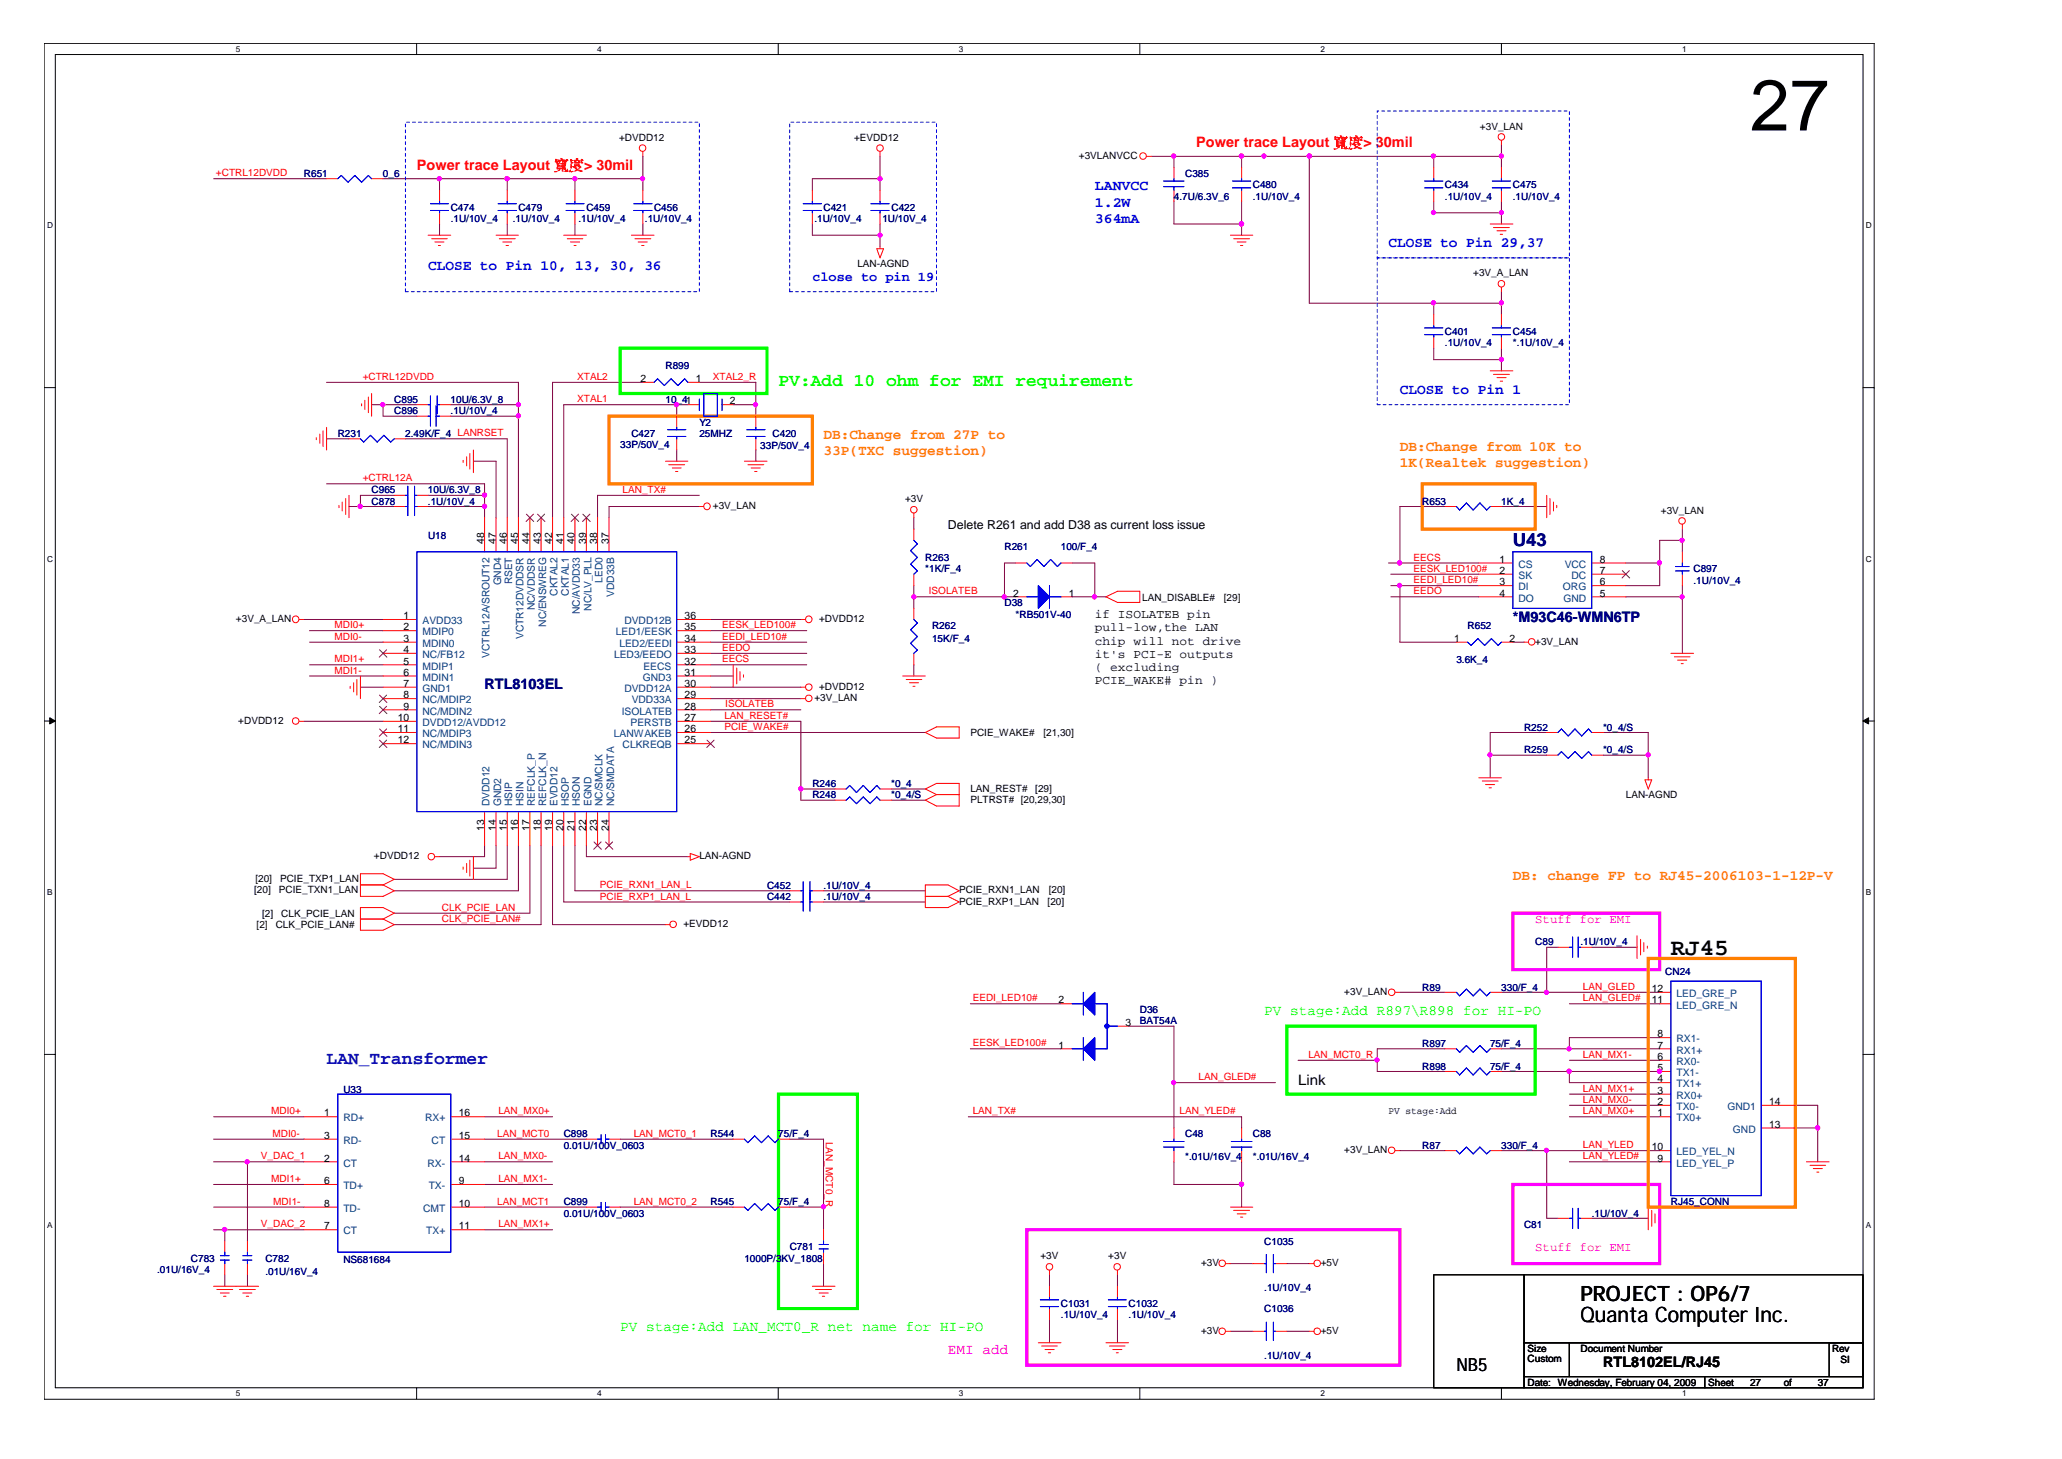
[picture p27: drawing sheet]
<svg xmlns="http://www.w3.org/2000/svg" width="297mm" height="210mm" viewBox="0 0 297 210" stroke-linecap="round" stroke-linejoin="round" font-family="sans-serif">
<defs><g id="words">
<text font-size="10.4" x="251.8" y="18.8">27</text>
<text font-size="3.4" x="240.4" y="137.4">RJ45</text>
<g font-size="3">
<text x="227.4" y="190.2">Quanta Computer Inc.</text>
<text x="227.4" y="187.2">PROJECT : OP6/7</text>
</g>
<text font-size="2.6" fill="#0f0" x="112" y="55.5">PV:Add 10 ohm for EMI requirement</text>
<text font-size="2.6" fill="#000080" x="217.7" y="78.5">U43</text>
<text font-size="2.6" fill="#0000a0" x="47" y="153">LAN_Transformer</text>
<text font-size="2.6" x="209.5" y="197.3">NB5</text>
<g font-size="2.1" fill="#f00">
<text x="172.1" y="21.1">Power trace Layout 寬</text>
<text x="194" y="21.1">度</text>
<text x="196.2" y="21.1">&gt; 30mil</text>
<text x="60" y="24.4">Power trace Layout 寬</text>
<text x="81.9" y="24.4">度</text>
<text x="84" y="24.4">&gt; 30mil</text>
</g>
<g font-size="2.1" fill="#00f">
<text x="157.5" y="27.4">LANVCC</text>
<text x="157.5" y="29.7">1.2W</text>
<text x="157.5" y="32.1">364mA</text>
<text x="199.8" y="35.5">CLOSE to Pin 29,37</text>
<text x="61.6" y="38.8">CLOSE to Pin 10, 13, 30, 36</text>
<text x="201.4" y="56.7">CLOSE to Pin 1</text>
</g>
<g font-size="2.1" fill="#ff8000">
<text x="118.5" y="63.2">DB:Change from 27P to</text>
<text x="118.5" y="65.5">33P(TXC suggestion)</text>
<text x="201.4" y="64.8">DB:Change from 10K to</text>
<text x="201.4" y="67.2">1K(Realtek suggestion)</text>
<text x="217.7" y="126.6">DB: change FP to RJ45-2006103-1-12P-V</text>
</g>
<g font-size="2.1" fill="#000080">
<text x="217.7" y="89.4">*M93C46-WMN6TP</text>
<text x="69.7" y="99.2">RTL8103EL</text>
</g>
<g font-size="2.1" fill="#0f0">
<text x="181.9" y="146">PV stage:Add R897\R898 for HI-PO</text>
<text x="89.2" y="191.5">PV stage:Add LAN_MCT0_R net name for HI-PO</text>
</g>
<g font-size="2.1">
<text x="186.8" y="156.1">Link</text>
<text x="230.7" y="196.7">RTL8102EL/RJ45</text>
</g>
<text font-size="2.1" fill="#f0f" x="136.4" y="194.8">EMI add</text>
<text font-size="1.9" fill="#00f" x="116.9" y="40.4">close to pin 19</text>
<g font-size="1.8">
<text x="136.4" y="76.1">Delete R261 and add D38 as current loss issue</text>
<text x="157.5" y="88.9">if ISOLATEB pin</text>
<text x="157.5" y="90.8">pull-low,the LAN</text>
<text x="157.5" y="92.7">chip will not drive</text>
<text x="157.5" y="94.6">it's PCI-E outputs</text>
<text x="157.5" y="96.5">( excluding</text>
<text x="157.5" y="98.4">PCIE_WAKE# pin )</text>
</g>
<g font-size="1.8" fill="#f0f">
<text x="220.9" y="132.8">Stuff for EMI</text>
<text x="220.9" y="179.9">Stuff for EMI</text>
</g>
<g font-size="1.5">
<text x="92.2" y="55">2</text>
<text x="100.1" y="55">1</text>
<text x="105" y="58.2">2</text>
<text x="69.7" y="78.2" transform="rotate(-90 69.7 78.2)">48</text>
<text x="71.3" y="78.2" transform="rotate(-90 71.3 78.2)">47</text>
<text x="72.9" y="78.2" transform="rotate(-90 72.9 78.2)">46</text>
<text x="74.5" y="78.2" transform="rotate(-90 74.5 78.2)">45</text>
<text x="76.2" y="78.2" transform="rotate(-90 76.2 78.2)">44</text>
<text x="77.8" y="78.2" transform="rotate(-90 77.8 78.2)">43</text>
<text x="79.5" y="78.2" transform="rotate(-90 79.5 78.2)">42</text>
<text x="81.1" y="78.2" transform="rotate(-90 81.1 78.2)">41</text>
<text x="82.7" y="78.2" transform="rotate(-90 82.7 78.2)">40</text>
<text x="84.3" y="78.2" transform="rotate(-90 84.3 78.2)">39</text>
<text x="85.9" y="78.2" transform="rotate(-90 85.9 78.2)">38</text>
<text x="87.6" y="78.2" transform="rotate(-90 87.6 78.2)">37</text>
<text x="215.7" y="81">1</text>
<text x="215.7" y="82.6">2</text>
<text x="230.2" y="82.6">7</text>
<text x="230.2" y="81">8</text>
<text x="58" y="89.1">1</text>
<text x="98.5" y="89.1">36</text>
<text x="145.8" y="85.8">2</text>
<text x="153.8" y="85.8">1</text>
<text x="215.7" y="84.2">3</text>
<text x="215.7" y="85.8">4</text>
<text x="230.2" y="85.8">5</text>
<text x="230.2" y="84.2">6</text>
<text x="58" y="90.7">2</text>
<text x="58" y="92.3">3</text>
<text x="58" y="94">4</text>
<text x="58" y="95.6">5</text>
<text x="98.5" y="90.7">35</text>
<text x="98.5" y="92.3">34</text>
<text x="98.5" y="94">33</text>
<text x="98.5" y="95.6">32</text>
<text x="209.2" y="92.3">1</text>
<text x="217.2" y="92.3">2</text>
<text x="58" y="97.2">6</text>
<text x="58" y="98.8">7</text>
<text x="58" y="100.5">8</text>
<text x="98.5" y="98.8">30</text>
<text x="98.5" y="97.2">31</text>
<text x="98.5" y="100.5">29</text>
<text x="57.2" y="103.7">10</text>
<text x="57.2" y="105.3">11</text>
<text x="57.2" y="106.9">12</text>
<text x="58" y="102.1">9</text>
<text x="98.5" y="102.1">28</text>
<text x="98.5" y="103.7">27</text>
<text x="98.5" y="106.9">25</text>
<text x="98.5" y="105.3">26</text>
<text x="69.7" y="119.5" transform="rotate(-90 69.7 119.5)">13</text>
<text x="71.3" y="119.5" transform="rotate(-90 71.3 119.5)">14</text>
<text x="72.9" y="119.5" transform="rotate(-90 72.9 119.5)">15</text>
<text x="74.5" y="119.5" transform="rotate(-90 74.5 119.5)">16</text>
<text x="76.2" y="119.5" transform="rotate(-90 76.2 119.5)">17</text>
<text x="77.8" y="119.5" transform="rotate(-90 77.8 119.5)">18</text>
<text x="79.5" y="119.5" transform="rotate(-90 79.5 119.5)">19</text>
<text x="81.1" y="119.5" transform="rotate(-90 81.1 119.5)">20</text>
<text x="82.7" y="119.5" transform="rotate(-90 82.7 119.5)">21</text>
<text x="84.3" y="119.5" transform="rotate(-90 84.3 119.5)">22</text>
<text x="85.9" y="119.5" transform="rotate(-90 85.9 119.5)">23</text>
<text x="87.6" y="119.5" transform="rotate(-90 87.6 119.5)">24</text>
<text x="237.7" y="142.7">12</text>
<text x="152.3" y="144.4">2</text>
<text x="161.9" y="147.6">3</text>
<text x="237.7" y="144.4">11</text>
<text x="238.5" y="149.2">8</text>
<text x="152.3" y="150.8">1</text>
<text x="238.5" y="150.8">7</text>
<text x="238.5" y="152.5">6</text>
<text x="238.5" y="155.7">4</text>
<text x="238.5" y="154.1">5</text>
<text x="46.7" y="160.6">1</text>
<text x="66" y="160.6">16</text>
<text x="238.5" y="157.4">3</text>
<text x="238.5" y="159">2</text>
<text x="238.5" y="160.6">1</text>
<text x="254.6" y="159">14</text>
<text x="46.7" y="163.8">3</text>
<text x="46.7" y="167.1">2</text>
<text x="66" y="163.8">15</text>
<text x="66" y="167.1">14</text>
<text x="237.7" y="165.5">10</text>
<text x="238.5" y="167.1">9</text>
<text x="254.6" y="162.2">13</text>
<text x="46.7" y="173.6">8</text>
<text x="46.7" y="170.4">6</text>
<text x="66" y="170.4">9</text>
<text x="66" y="173.6">10</text>
<text x="46.7" y="176.9">7</text>
<text x="66" y="176.9">11</text>
</g>
<g font-size="1.5" fill="#004080">
<text x="86.7" y="83.8" transform="rotate(-90 86.7 83.8)">LED0</text>
<text x="218.5" y="81.7">CS</text>
<text x="218.5" y="83.3">SK</text>
<text x="225.1" y="81.7">VCC</text>
<text x="226.1" y="83.3">DC</text>
<text x="60.8" y="89.8">AVDD33</text>
<text x="72.1" y="84.2" transform="rotate(-90 72.1 84.2)">GND4</text>
<text x="73.7" y="84.1" transform="rotate(-90 73.7 84.1)">RSET</text>
<text x="77" y="87.8" transform="rotate(-90 77 87.8)">NC/VDDSR</text>
<text x="80.2" y="85.7" transform="rotate(-90 80.2 85.7)">CKTAL2</text>
<text x="81.8" y="85.7" transform="rotate(-90 81.8 85.7)">CKTAL1</text>
<text x="83.4" y="88.4" transform="rotate(-90 83.4 88.4)">NC/AVDD33</text>
<text x="85.1" y="87.9" transform="rotate(-90 85.1 87.9)">NC/LV_PLL</text>
<text x="88.3" y="85.9" transform="rotate(-90 88.3 85.9)">VDD33B</text>
<text x="89.8" y="89.8">DVDD12B</text>
<text x="218.5" y="84.9">DI</text>
<text x="218.5" y="86.5">DO</text>
<text x="224.9" y="84.9">ORG</text>
<text x="225" y="86.5">GND</text>
<text x="60.8" y="91.4">MDIP0</text>
<text x="60.8" y="93.1">MDIN0</text>
<text x="60.8" y="94.7">NC/FB12</text>
<text x="70.4" y="94.6" transform="rotate(-90 70.4 94.6)">VCTRL12A/SROUT12</text>
<text x="75.3" y="92" transform="rotate(-90 75.3 92)">VCTR12DVDDSR</text>
<text x="78.6" y="90.2" transform="rotate(-90 78.6 90.2)">NC/ENSWREG</text>
<text x="88.3" y="94.7">LED3/EEDO</text>
<text x="88.6" y="91.4">LED1/EESK</text>
<text x="89.1" y="93.1">LED2/EEDI</text>
<text x="60.8" y="96.3">MDIP1</text>
<text x="60.8" y="97.9">MDIN1</text>
<text x="60.8" y="99.5">GND1</text>
<text x="60.8" y="101.2">NC/MDIP2</text>
<text x="89.8" y="99.5">DVDD12A</text>
<text x="90.9" y="101.2">VDD33A</text>
<text x="92.5" y="97.9">GND3</text>
<text x="92.6" y="96.3">EECS</text>
<text x="60.8" y="102.8">NC/MDIN2</text>
<text x="60.8" y="104.5">DVDD12/AVDD12</text>
<text x="60.8" y="106.1">NC/MDIP3</text>
<text x="60.8" y="107.7">NC/MDIN3</text>
<text x="88.3" y="106.1">LANWAKEB</text>
<text x="89.5" y="102.8">ISOLATEB</text>
<text x="89.6" y="107.7">CLKREQB</text>
<text x="90.7" y="104.5">PERSTB</text>
<text x="70.4" y="116" transform="rotate(-90 70.4 116)">DVDD12</text>
<text x="72.1" y="116" transform="rotate(-90 72.1 116)">GND2</text>
<text x="73.7" y="116" transform="rotate(-90 73.7 116)">HSIP</text>
<text x="75.3" y="116" transform="rotate(-90 75.3 116)">HSIN</text>
<text x="77" y="116" transform="rotate(-90 77 116)">REFCLK_P</text>
<text x="78.6" y="116" transform="rotate(-90 78.6 116)">REFCLK_N</text>
<text x="80.2" y="116" transform="rotate(-90 80.2 116)">EVDD12</text>
<text x="81.8" y="116" transform="rotate(-90 81.8 116)">HSOP</text>
<text x="83.4" y="116" transform="rotate(-90 83.4 116)">HSON</text>
<text x="85.1" y="116" transform="rotate(-90 85.1 116)">EGND</text>
<text x="86.7" y="116" transform="rotate(-90 86.7 116)">NC/SMCLK</text>
<text x="88.3" y="116" transform="rotate(-90 88.3 116)">NC/SMDATA</text>
<text x="241.2" y="143.4">LED_GRE_P</text>
<text x="241.2" y="145.1">LED_GRE_N</text>
<text x="241.2" y="150">RX1-</text>
<text x="241.2" y="151.6">RX1+</text>
<text x="241.2" y="153.2">RX0-</text>
<text x="241.2" y="154.8">TX1-</text>
<text x="49.4" y="161.3">RD+</text>
<text x="61.2" y="161.3">RX+</text>
<text x="241.2" y="156.4">TX1+</text>
<text x="241.2" y="158.1">RX0+</text>
<text x="241.2" y="159.7">TX0-</text>
<text x="241.2" y="161.3">TX0+</text>
<text x="248.5" y="159.7">GND1</text>
<text x="49.4" y="164.6">RD-</text>
<text x="49.4" y="167.8">CT</text>
<text x="61.5" y="167.8">RX-</text>
<text x="62.1" y="164.6">CT</text>
<text x="241.2" y="166.2">LED_YEL_N</text>
<text x="241.2" y="167.8">LED_YEL_P</text>
<text x="249.3" y="163">GND</text>
<text x="49.4" y="171.1">TD+</text>
<text x="61.7" y="171.1">TX-</text>
<text x="49.4" y="174.3">TD-</text>
<text x="49.4" y="177.6">CT</text>
<text x="60.9" y="174.3">CMT</text>
<text x="61.3" y="177.6">TX+</text>
</g>
<g font-size="1.4">
<text x="89.1" y="20.2">+DVDD12</text>
<text x="122.9" y="20.2">+EVDD12</text>
<text x="155.2" y="22.9">+3VLANVCC</text>
<text x="212.9" y="18.6">+3V_LAN</text>
<text x="123.4" y="38.5">LAN-AGND</text>
<text x="212" y="39.8">+3V_A_LAN</text>
<text x="102.6" y="73.3">+3V_LAN</text>
<text x="130.2" y="72.3">+3V</text>
<text x="239" y="73.9">+3V_LAN</text>
<text x="34" y="89.5">+3V_A_LAN</text>
<text x="117.9" y="89.5">+DVDD12</text>
<text x="164.3" y="86.4">LAN_DISABLE#</text>
<text x="176.1" y="86.4">[29]</text>
<text x="220.9" y="92.8">+3V_LAN</text>
<text x="117.2" y="100.9">+3V_LAN</text>
<text x="117.9" y="99.2">+DVDD12</text>
<text x="34.3" y="104.2">+DVDD12</text>
<text x="139.6" y="105.9">PCIE_WAKE#</text>
<text x="150.1" y="105.9">[21,30]</text>
<text x="139.6" y="113.9">LAN_REST#</text>
<text x="149" y="113.9">[29]</text>
<text x="139.6" y="115.5">PLTRST# [20,29,30]</text>
<text x="233.9" y="114.9">LAN-AGND</text>
<text x="53.8" y="123.6">+DVDD12</text>
<text x="100.6" y="123.6">LAN-AGND</text>
<text x="36.6" y="128.5">[20]</text>
<text x="36.7" y="126.9">[20]</text>
<text x="37.7" y="131.9">[2]</text>
<text x="40.1" y="128.5">PCIE_TXN1_LAN</text>
<text x="40.3" y="126.9">PCIE_TXP1_LAN</text>
<text x="40.5" y="131.9">CLK_PCIE_LAN</text>
<text x="138" y="128.5">PCIE_RXN1_LAN</text>
<text x="138" y="130.1">PCIE_RXP1_LAN</text>
<text x="150.7" y="130.1">[20]</text>
<text x="150.9" y="128.5">[20]</text>
<text x="36.9" y="133.6">[2]</text>
<text x="39.7" y="133.6">CLK_PCIE_LAN#</text>
<text x="98.3" y="133.4">+EVDD12</text>
<text x="193.4" y="143.1">+3V_LAN</text>
<text x="199.8" y="160.2">PV stage:Add</text>
<text x="193.4" y="165.9">+3V_LAN</text>
<text x="149.7" y="181.2">+3V</text>
<text x="159.5" y="181.2">+3V</text>
<text x="172.8" y="182.2">+3V</text>
<text x="190" y="182.2">+5V</text>
<text x="172.8" y="191.9">+3V</text>
<text x="190" y="191.9">+5V</text>
<text x="219.8" y="194.5">Size</text>
<text x="219.8" y="196">Custom</text>
<text x="227.4" y="194.5">Document Number</text>
<text x="263.6" y="194.5">Rev</text>
<text x="264.8" y="196.1">SI</text>
<text x="219.8" y="199.4">Date: Wednesday, February 04, 2009</text>
<text x="245.8" y="199.4">Sheet</text>
<text x="251.8" y="199.4">27</text>
<text x="256.7" y="199.4">of</text>
<text x="261.5" y="199.4">37</text>
</g>
<g font-size="1.4" fill="#f00">
<text x="31.1" y="25.4">+CTRL12DVDD</text>
<text x="52.2" y="54.7">+CTRL12DVDD</text>
<text x="83.1" y="54.7">XTAL2</text>
<text x="83.1" y="57.9">XTAL1</text>
<text x="102.6" y="54.7">XTAL2_R</text>
<text x="52.2" y="69.3">+CTRL12A</text>
<text x="89.6" y="70.9">LAN_TX#</text>
<text x="203.4" y="80.7">EECS</text>
<text x="203.4" y="83.9">EEDI_LED10#</text>
<text x="203.4" y="82.3">EESK_LED100#</text>
<text x="133.6" y="85.5">ISOLATEB</text>
<text x="203.4" y="85.5">EEDO</text>
<text x="48.1" y="95.3">MDI1+</text>
<text x="48.1" y="92">MDI0-</text>
<text x="48.1" y="90.4">MDI0+</text>
<text x="103.9" y="95.3">EECS</text>
<text x="103.9" y="93.7">EEDO</text>
<text x="103.9" y="92">EEDI_LED10#</text>
<text x="103.9" y="90.4">EESK_LED100#</text>
<text x="48.1" y="96.9">MDI1-</text>
<text x="104.4" y="101.8">ISOLATEB</text>
<text x="104.2" y="105">PCIE_WAKE#</text>
<text x="104.2" y="103.4">LAN_RESET#</text>
<text x="63.6" y="131">CLK_PCIE_LAN</text>
<text x="86.3" y="127.8">PCIE_RXN1_LAN_L</text>
<text x="86.3" y="129.4">PCIE_RXP1_LAN_L</text>
<text x="63.6" y="132.7">CLK_PCIE_LAN#</text>
<text x="227.8" y="142.4">LAN_GLED</text>
<text x="140" y="144.1">EEDI_LED10#</text>
<text x="227.8" y="144.1">LAN_GLED#</text>
<text x="140" y="150.6">EESK_LED100#</text>
<text x="172.5" y="155.4">LAN_GLED#</text>
<text x="188.3" y="152.2">LAN_MCT0_R</text>
<text x="227.8" y="152.2">LAN_MX1-</text>
<text x="39" y="160.3">MDI0+</text>
<text x="71.7" y="160.3">LAN_MX0+</text>
<text x="140" y="160.3">LAN_TX#</text>
<text x="169.7" y="160.3">LAN_YLED#</text>
<text x="227.8" y="157.1">LAN_MX1+</text>
<text x="227.8" y="158.7">LAN_MX0-</text>
<text x="227.8" y="160.3">LAN_MX0+</text>
<text x="37.5" y="166.8">V_DAC_1</text>
<text x="39.2" y="163.5">MDI0-</text>
<text x="71.5" y="163.5">LAN_MCT0</text>
<text x="71.7" y="166.8">LAN_MX0-</text>
<text x="91.2" y="163.5">LAN_MCT0_1</text>
<text x="118.8" y="164.2" transform="rotate(90 118.8 164.2)">LAN_MCT0_R</text>
<text x="227.8" y="165.2">LAN_YLED</text>
<text x="227.8" y="166.8">LAN_YLED#</text>
<text x="39" y="170.1">MDI1+</text>
<text x="39.3" y="173.3">MDI1-</text>
<text x="71.5" y="173.3">LAN_MCT1</text>
<text x="71.7" y="170.1">LAN_MX1-</text>
<text x="91.2" y="173.3">LAN_MCT0_2</text>
<text x="37.5" y="176.6">V_DAC_2</text>
<text x="71.7" y="176.6">LAN_MX1+</text>
</g>
<g font-size="1.4" fill="#000080">
<text x="43.7" y="25.5">R651</text>
<text x="55.1" y="25.5">0_6</text>
<text x="168.9" y="28.7">4.7U/6.3V_6</text>
<text x="170.5" y="25.5">C385</text>
<text x="180.3" y="27.1">C480</text>
<text x="180.3" y="28.7">.1U/10V_4</text>
<text x="207.9" y="27.1">C434</text>
<text x="207.9" y="28.7">.1U/10V_4</text>
<text x="217.7" y="27.1">C475</text>
<text x="217.7" y="28.7">.1U/10V_4</text>
<text x="64.9" y="30.3">C474</text>
<text x="64.9" y="32">.1U/10V_4</text>
<text x="73.8" y="32">.1U/10V_4</text>
<text x="74.6" y="30.3">C479</text>
<text x="83.2" y="32">.1U/10V_4</text>
<text x="84.4" y="30.3">C459</text>
<text x="92.8" y="32">.1U/10V_4</text>
<text x="94.1" y="30.3">C456</text>
<text x="117.2" y="32">.1U/10V_4</text>
<text x="118.5" y="30.3">C421</text>
<text x="127" y="32">1U/10V_4</text>
<text x="128.3" y="30.3">C422</text>
<text x="95.8" y="53.1">R899</text>
<text x="207.9" y="48.2">C401</text>
<text x="207.9" y="49.8">.1U/10V_4</text>
<text x="217.7" y="48.2">C454</text>
<text x="217.7" y="49.8">*.1U/10V_4</text>
<text x="56.7" y="59.6">C896</text>
<text x="56.7" y="58">C895</text>
<text x="64.8" y="59.6">.1U/10V_4</text>
<text x="64.8" y="58">10U/6.3V_8</text>
<text x="95.8" y="58">10_41</text>
<text x="48.6" y="62.8">R231</text>
<text x="58.3" y="62.8">2.49K/F_4 LANRSET</text>
<text x="89.2" y="64.5">33P/50V_4</text>
<text x="90.8" y="62.8">C427</text>
<text x="100.6" y="61.2">Y2</text>
<text x="100.6" y="62.8">25MHZ</text>
<text x="109.4" y="64.6">33P/50V_4</text>
<text x="111.2" y="62.8">C420</text>
<text x="53.5" y="71">C965</text>
<text x="61.6" y="71">10U/6.3V_8</text>
<text x="53.5" y="72.6">C878</text>
<text x="61.6" y="72.6">.1U/10V_4</text>
<text x="61.6" y="77.5">U18</text>
<text x="204.6" y="72.6">R653</text>
<text x="216" y="72.6">1K_4</text>
<text x="133.1" y="80.7">R263</text>
<text x="133.1" y="82.4">*1K/F_4</text>
<text x="144.5" y="79.1">R261</text>
<text x="152.6" y="79.1">100/F_4</text>
<text x="243.7" y="82.4">C897</text>
<text x="243.7" y="84">.1U/10V_4</text>
<text x="144.5" y="87.2">D38</text>
<text x="146.1" y="88.9">*RB501V-40</text>
<text x="134.1" y="90.5">R262</text>
<text x="134.1" y="92.4">15K/F_4</text>
<text x="209.5" y="95.3">3.6K_4</text>
<text x="211.2" y="90.5">R652</text>
<text x="219.3" y="105.1">R252</text>
<text x="230.6" y="105.1">*0_4/S</text>
<text x="116.9" y="113.3">R246</text>
<text x="128.2" y="113.3">*0_4</text>
<text x="219.3" y="108.3">R259</text>
<text x="230.6" y="108.3">*0_4/S</text>
<text x="116.9" y="114.9">R248</text>
<text x="128.2" y="114.9">*0_4/S</text>
<text x="110.4" y="127.9">C452</text>
<text x="110.4" y="129.5">C442</text>
<text x="118.5" y="127.9">.1U/10V_4</text>
<text x="118.5" y="129.5">.1U/10V_4</text>
<text x="220.9" y="136">C89</text>
<text x="227.4" y="136">.1U/10V_4</text>
<text x="204.6" y="142.5">R89</text>
<text x="216" y="142.5">330/F_4</text>
<text x="239.6" y="140.2">CN24</text>
<text x="164" y="145.8">D36</text>
<text x="164" y="147.4">BAT54A</text>
<text x="204.6" y="153.9">R898</text>
<text x="204.6" y="150.6">R897</text>
<text x="214.4" y="153.9">75/F_4</text>
<text x="214.4" y="150.6">75/F_4</text>
<text x="49.4" y="157.3">U33</text>
<text x="81.1" y="163.6">C898</text>
<text x="81.1" y="165.2">0.01U/100V_0603</text>
<text x="102.2" y="163.6">R544</text>
<text x="112" y="163.6">75/F_4</text>
<text x="170.5" y="163.6">C48</text>
<text x="170.5" y="166.9">*.01U/16V_4</text>
<text x="180.3" y="163.6">C88</text>
<text x="180.3" y="166.9">*.01U/16V_4</text>
<text x="204.6" y="165.2">R87</text>
<text x="216" y="165.2">330/F_4</text>
<text x="81.1" y="173.4">C899</text>
<text x="102.2" y="173.4">R545</text>
<text x="112" y="173.4">75/F_4</text>
<text x="240.4" y="173.4">RJ45_CONN</text>
<text x="81.1" y="175">0.01U/100V_0603</text>
<text x="113.6" y="179.9">C781</text>
<text x="181.9" y="179.1">C1035</text>
<text x="219.3" y="176.6">C81</text>
<text x="229" y="175">.1U/10V_4</text>
<text x="22.6" y="183.1">.01U/16V_4</text>
<text x="27.5" y="181.5">C783</text>
<text x="38.2" y="181.5">C782</text>
<text x="38.2" y="183.4">.01U/16V_4</text>
<text x="49.4" y="181.7">NS681684</text>
<text x="107.1" y="181.5">1000P/3KV_1808</text>
<text x="181.9" y="185.7">.1U/10V_4</text>
<text x="152.7" y="188">C1031</text>
<text x="152.7" y="189.6">.1U/10V_4</text>
<text x="162.4" y="188">C1032</text>
<text x="162.4" y="189.6">.1U/10V_4</text>
<text x="181.9" y="188.8">C1036</text>
<text x="181.9" y="195.5">.1U/10V_4</text>
</g>
<g font-size="1.2">
<text x="34" y="7.5">5</text>
<text x="85.9" y="7.5">4</text>
<text x="138" y="7.5">3</text>
<text x="190" y="7.5">2</text>
<text x="242" y="7.5">1</text>
<text x="6.8" y="32.9">D</text>
<text x="268.5" y="32.9">D</text>
<text x="6.8" y="80.8">C</text>
<text x="268.5" y="80.8">C</text>
<text x="6.8" y="128.7">B</text>
<text x="268.5" y="128.7">B</text>
<text x="6.8" y="176.7">A</text>
<text x="268.5" y="176.7">A</text>
<text x="34" y="200.9">5</text>
<text x="85.9" y="200.9">4</text>
<text x="138" y="200.9">3</text>
<text x="190" y="200.9">2</text>
<text x="242" y="200.9">1</text>
</g>
</g></defs>
<g fill="none" stroke="#000" stroke-width=".14">
<path d="M6.3 6.2h263.4v195.1h-263.4zM8 7.8h260.1v191.9h-260.1zM59.9 6.2v1.6M112 6.2v1.6M164 6.2v1.6M216 6.2v1.6M6.3 55.8h1.7M268.1 55.8h1.6M6.3 103.7h1.7M268.1 103.7h1.6M6.3 151.7h1.7M268.1 151.7h1.6"/>
<path d="M59.9 199.7v1.6M112 199.7v1.6M164 199.7v1.6M206.3 183.4h13v16.3h-13zM216 199.7v1.6M219.3 183.4h48.8v9.8h-48.8zM219.3 193.2h6.5v4.8h-6.5zM219.3 198h26v1.7h-26zM225.8 193.2h42.3v4.8h-42.3zM245.3 198h22.8v1.7h-22.8zM263.2 193.2h4.9v4.8h-4.9z"/>
</g>
<g fill="#000" stroke="#000" stroke-width=".14">
<path d="M7.2 103.3l.8 .4-.8 .5z" fill-rule="evenodd"/>
<path d="M268.1 103.7l.8-.4v.9z" fill-rule="evenodd"/>
</g>
<g fill="none" stroke="#800040" stroke-width=".14">
<path d="M30.7 25.7h16.3M55.1 25.7h37.4M63.2 25.7v1.7M63.2 32.2v1.6M73 25.7v1.7M73 32.2v1.6M82.7 25.7v1.7M82.7 32.2v1.6M92.5 22.5v4.9M92.5 32.2v1.6M116.9 32.2v1.6h9.7M126.6 25.7h-9.7v1.7"/>
<path d="M126.6 22.5v4.9M126.6 32.2v3.3M165.7 22.5h50.3M168.9 22.5v1.6M168.9 29v3.2h9.7M178.6 22.5v1.6M178.6 29v4.8M188.4 22.5v21.1h27.6M206.3 22.5v1.6M206.3 29v1.6h9.7M216 20.8v3.3M216 29v3.2"/>
<path d="M47 55h27.6v19.5M53.5 58.2h6.5M55.1 58.2v1.7h4.9M64.9 58.2h9.7M64.9 59.9h9.7M92.5 55h-13v19.5M97.4 58.2v1.7M99 58.2h-17.9v16.3M100.6 55h8.2v4.9M105.5 58.2h3.3M206.3 43.6v1.6M206.3 50.1v1.6h9.7"/>
<path d="M216 42v3.2M216 50.1v3.3M47 63.1h3.2M47 69.6h22.7v4.9M50.2 72.9h6.5M56.7 71.3h-4.8v1.6M58.3 63.1h14.7v11.4M61.6 72.9h8.1M61.6 71.3h8.1M68.1 66.4h3.3v8.1M97.4 64.7v1.7M100.6 72.9h-13v1.6"/>
<path d="M100.6 71.3h-14.6v3.2M108.8 64.7v1.7M131.5 74.5v1.6M207.9 72.9h-6.5v8.1M216 72.9h6.5M242.1 77.7h-3.3v6.6h-4.9M242.1 76.1v3.3M43.7 89.1h11.4M44.5 92.4h10.6M44.5 97.3h10.6M44.5 95.6h10.6M44.5 90.7h10.6"/>
<path d="M51.9 98.9h3.2M102.2 92.4h13.9M102.2 97.3h3.3M102.2 95.6h13.9M102.2 90.7h13.9M102.2 89.1h13M102.2 98.9h13M102.2 94h13.9M131.5 85.9h14.6M131.5 84.3v3.2M131.5 95.6v1.7M146.1 81h-1.6v4.9"/>
<path d="M154.3 85.9h4.8M154.3 81h3.2v4.9M199.8 81h13M200.1 85.9h12.7M200.1 84.3h12.7M200.1 82.6h12.7M201.4 84.3v8.1h8.1M217.7 92.4h1.6M233.9 85.9h8.2M233.9 81h4.9M242.1 84.3v9.7M43.7 103.8h11.4"/>
<path d="M102.2 105.4h30.9M102.2 100.5h13M102.2 103.8h13v11.3h4.9M102.2 102.1h13M115.2 113.5h4.9M128.3 115.1h4.8M128.3 113.5h4.8M214.4 108.6h8.1M222.5 105.4h-8.1v6.5M230.7 108.6h6.5M230.7 105.4h6.5v6.5M69.7 121.6v1.6h-6.5"/>
<path d="M71.4 121.6v3.3h-3.3M73 121.6v4.9h-16.3M74.6 121.6v6.6h-17.9M76.2 121.6v9.8h-19.5M77.9 121.6v11.4h-21.2M79.5 121.6v11.4h16.3M81.1 121.6v8.2h32.5M82.7 121.6v6.6h30.9M84.4 121.6v1.6h14.6M118.5 128.2h14.6M118.5 129.8h14.6M224.2 136.3h-1.7v6.5"/>
<path d="M229 136.3h6.5M139.6 150.9h13.1M139.6 144.4h13.1M162.4 147.6h6.5v14.7M168.9 155.8h14.6M186.8 152.5h11.4M201.4 142.8h6.5M207.9 150.9h-9.7v3.2h9.7M216 142.8h22.8M216 150.9h22.8M216 154.1h22.8M225.8 157.4h13"/>
<path d="M225.8 152.5h13M225.8 159h13M225.8 154.1v1.7h13M225.8 144.4h13M238.8 149.3h-13v1.6M258.3 159h3.2v8.1M30.7 160.7h13M30.7 163.9h13M30.7 173.7h13M30.7 167.1h13M30.7 176.9h13M30.7 170.4h13"/>
<path d="M32.3 176.9v1.6M35.6 167.1v11.4M69.7 160.7h9.8M69.7 163.9h14.7M69.7 173.7h14.7M69.7 167.1h9.8M69.7 176.9h9.8M69.7 170.4h9.8M89.2 163.9h16.3M89.2 173.7h16.3M113.6 163.9h4.9v13M113.6 173.7h4.9"/>
<path d="M139.3 160.7h39.3v1.6M168.9 167.1v3.3h9.7M178.6 167.1v6.6M201.4 165.5h6.5M216 165.5h22.8M222.5 165.5v9.8h1.7M225.8 160.7h13M225.8 167.1h13M229 175.3h8.2M258.3 162.3h3.2M32.3 183.4v1.7M35.6 183.4v1.7"/>
<path d="M118.5 181.8v3.3M151 183.4v1.7M151 189.9v3.3M160.8 183.4v1.7M160.8 189.9v3.3M177 181.8h3.3M177 191.5h3.3M185.2 181.8h3.2M185.2 191.5h3.2"/>
</g>
<g fill="#f0f" stroke="#f0f" stroke-width=".14">
<circle cx="238.7" cy="81" r=".31"/>
<circle cx="201.4" cy="81" r=".31"/>
<circle cx="201.4" cy="84.2" r=".3"/>
<circle cx="242" cy="77.7" r=".3"/>
<circle cx="222.5" cy="165.5" r=".3"/>
<circle cx="237.2" cy="108.6" r=".3"/>
<circle cx="222.5" cy="142.8" r=".3"/>
<circle cx="168.9" cy="155.8" r=".3"/>
<circle cx="118.5" cy="173.6" r=".3"/>
<circle cx="32.3" cy="176.9" r=".31"/>
<circle cx="35.6" cy="167.1" r=".3"/>
<circle cx="144.5" cy="85.9" r=".3"/>
<circle cx="131.5" cy="85.9" r=".3"/>
<circle cx="157.5" cy="85.9" r=".3"/>
<circle cx="69.7" cy="72.8" r=".31"/>
<circle cx="115.2" cy="113.5" r=".31"/>
<circle cx="97.4" cy="58.2" r=".31"/>
<circle cx="69.7" cy="71.2" r=".3"/>
<circle cx="92.5" cy="25.7" r=".3"/>
<circle cx="82.7" cy="25.7" r=".3"/>
<circle cx="73" cy="25.7" r=".31"/>
<circle cx="63.2" cy="25.7" r=".3"/>
<circle cx="126.6" cy="33.8" r=".3"/>
<circle cx="126.6" cy="25.7" r=".3"/>
<circle cx="188.4" cy="22.4" r=".3"/>
<circle cx="181.9" cy="22.4" r=".3"/>
<circle cx="206.2" cy="22.4" r=".3"/>
<circle cx="216" cy="22.4" r=".3"/>
<circle cx="206.2" cy="30.6" r=".3"/>
<circle cx="216" cy="43.6" r=".3"/>
<circle cx="206.2" cy="43.6" r=".3"/>
<circle cx="168.9" cy="22.4" r=".3"/>
<circle cx="178.6" cy="22.4" r=".31"/>
<circle cx="216" cy="30.6" r=".3"/>
<circle cx="216" cy="51.7" r=".3"/>
<circle cx="261.5" cy="162.3" r=".31"/>
<circle cx="178.6" cy="170.4" r=".32"/>
<circle cx="74.6" cy="59.8" r=".3"/>
<circle cx="55.1" cy="58.2" r=".3"/>
<circle cx="74.6" cy="58.2" r=".3"/>
<circle cx="214.4" cy="108.6" r=".3"/>
<circle cx="51.8" cy="72.8" r=".31"/>
<circle cx="178.6" cy="32.2" r=".32"/>
<circle cx="242" cy="85.9" r=".3"/>
<circle cx="225.8" cy="150.9" r=".3"/>
<circle cx="238.7" cy="154.1" r=".31"/>
<circle cx="225.8" cy="154.1" r=".31"/>
<circle cx="198.1" cy="152.5" r=".3"/>
<circle cx="108.7" cy="58.2" r=".3"/>
</g>
<g fill="none" stroke="#f00" stroke-width=".14">
<path d="M47 25.7h1.6M53.5 25.7h1.6M61.6 33.8h3.3M62.1 34.3h2.2M62.6 34.8h1.3M63.1 35.3h.3M63.2 27.4v1.6M63.2 30.6v1.6M71.4 33.8h3.2M71.8 34.3h2.3M72.3 34.8h1.3M72.8 35.3h.4"/>
<path d="M73 27.4v1.6M73 30.6v1.6M81.1 33.8h3.3M81.6 34.3h2.3M82.1 34.8h1.3M82.6 35.3h.3M82.7 27.4v1.6M82.7 30.6v1.6M90.8 33.8h3.3M91.4 34.3h2.2M91.8 34.8h1.3M92.3 35.3h.4"/>
<path d="M92.5 21.8v.7M92.5 27.4v1.6M92.5 30.6v1.6M116.9 27.4v1.6M116.9 30.6v1.6M126.2 35.8h.9l-.5 1.3zM126.6 21.8v.7M126.6 27.4v1.6M126.6 30.6v1.6M126.6 35.5v.3M165 22.5h.7M168.9 24.1v1.6"/>
<path d="M168.9 27.4v1.6M177 33.8h3.3M177.5 34.3h2.3M178 34.8h1.3M178.5 35.3h.3M178.6 24.1v1.6M178.6 27.4v1.6M206.3 24.1v1.6M206.3 27.4v1.6M214.4 32.2h3.3M214.9 32.7h2.3M215.4 33.2h1.3"/>
<path d="M215.9 33.7h.3M216 20.2v.6M216 24.1v1.6M216 27.4v1.6M52 58.1v.3M52.5 57.6v1.3M53 57.1v2.3M53.5 56.6v3.3M60 59.9h1.6M60 58.2h1.6M63.2 59.9h1.7M63.2 58.2h1.7"/>
<path d="M92.5 55h1.6M97.4 59.9v1.6M99 55h1.6M99 58.2h1.6M103.9 58.2h1.6M108.8 59.9v1.6M206.3 45.2v1.7M206.3 48.5v1.6M214.4 53.4h3.3M214.9 53.9h2.3M215.4 54.3h1.3M215.9 54.8h.3"/>
<path d="M216 41.3v.7M216 45.2v1.7M216 48.5v1.6M45.5 63v.3M46 62.5v1.3M46.5 62v2.2M47 61.5v3.2M48.8 72.7v.3M49.2 72.2v1.3M49.7 71.7v2.3M50.2 71.3v3.2M50.2 63.1h1.7"/>
<path d="M56.7 72.9h1.6M56.7 63.1h1.6M56.7 71.3h1.6M60 72.9h1.6M60 71.3h1.6M66.6 66.2v.3M67.1 65.7v1.3M67.6 65.2v2.3M68.1 64.7v3.3M69.7 74.5v4.9M71.4 74.5v4.9M73 74.5v4.9"/>
<path d="M74.6 74.5v4.9M76.2 74.5v4.9M77.9 74.5v4.9M79.5 74.5v4.9M81.1 74.5v4.9M82.7 74.5v4.9M84.4 74.5v4.9M86 74.5v4.9M87.6 74.5v4.9M95.8 66.4h3.2M96.2 66.9h2.3M96.7 67.3h1.3"/>
<path d="M97.2 67.8h.3M97.4 63.1v1.6M100.6 72.9h.7M107.1 66.4h3.3M107.6 66.9h2.3M108.1 67.3h1.3M108.6 67.8h.3M108.8 63.1v1.6M131.5 73.8v.7M131.5 76.1v1.6M207.9 72.9h1.6M214.4 72.9h1.6"/>
<path d="M222.5 71.3v3.2M223 71.7v2.3M223.5 72.2v1.3M224 72.7v.3M242.1 75.5v.6M242.1 79.4v1.6M43.1 89.1h.6M50.4 98.7v.3M50.9 98.2v1.3M51.4 97.8v2.2M51.9 97.3v3.2M55.1 92.4h4.9"/>
<path d="M55.1 94h4.9M55.1 97.3h4.9M55.1 89.1h4.9M55.1 98.9h4.9M55.1 90.7h4.9M55.1 95.6h4.9M97.4 92.4h4.8M97.4 94h4.8M97.4 97.3h4.8M97.4 89.1h4.8M97.4 98.9h4.8M97.4 90.7h4.8"/>
<path d="M97.4 95.6h4.8M105.5 95.6v3.3M106 96.1v2.3M106.5 96.6v1.3M107 97.1v.3M115.2 89.1h.7M115.2 98.9h.7M129.9 97.3h3.2M130.4 97.8h2.2M130.9 98.2h1.3M131.4 98.7h.3M131.5 82.6v1.7"/>
<path d="M131.5 87.5v1.6M131.5 94v1.6M146.1 85.9h1.6M146.1 81h1.6M152.7 85.9h1.6M152.7 81h1.6M159.1 85.9l1.7-.8h3.2v1.6h-3.2zM209.5 92.4h1.7M212.8 85.9h4.9M212.8 81h4.9M212.8 82.6h4.9M212.8 84.3h4.9"/>
<path d="M216 92.4h1.7M219.3 92.4h.6M229 85.9h4.9M229 81h4.9M229 82.6h4.9M229 84.3h4.9M240.4 94h3.3M240.9 94.5h2.3M241.4 95h1.3M241.9 95.5h.3M242.1 82.6v1.7M43.1 103.8h.6"/>
<path d="M55.1 100.5h4.9M55.1 103.8h4.9M55.1 102.1h4.9M55.1 105.4h4.9M55.1 107h4.9M69.7 116.8v4.8M71.4 116.8v4.8M73 116.8v4.8M74.6 116.8v4.8M76.2 116.8v4.8M77.9 116.8v4.8M79.5 116.8v4.8"/>
<path d="M81.1 116.8v4.8M82.7 116.8v4.8M84.4 116.8v4.8M86 116.8v4.8M87.6 116.8v4.8M97.4 100.5h4.8M97.4 103.8h4.8M97.4 102.1h4.8M97.4 105.4h4.8M97.4 107h4.8M115.2 100.5h.7M120.1 115.1h1.7"/>
<path d="M120.1 113.5h1.7M126.6 115.1h1.7M126.6 113.5h1.7M133.1 105.4l1.6-.8h3.3v1.6h-3.3zM133.1 113.5l1.6-.8h3.3v3.3h-3.3l-1.6-.9 1.6-.8zM134.7 114.3h3.3M212.8 111.9h3.2M213.3 112.4h2.3M213.7 112.9h1.4M214.2 113.3h.4M222.5 105.4h1.7M222.5 108.6h1.7"/>
<path d="M229 105.4h1.7M229 108.6h1.7M236.7 112.2h1l-.5 1.3zM237.2 111.9v.3M51.9 125.7h3.2l1.6 .8-1.6 .8 1.6 .9-1.6 .8h-3.2zM51.9 127.3h3.2M51.9 130.6h3.2l1.6 .8-1.6 .8 1.6 .8-1.6 .8h-3.2zM51.9 132.2h3.2M62.6 123.2h.6M66.6 124.7v.4M67.1 124.2v1.3M67.6 123.8v2.2"/>
<path d="M68.1 123.2v3.3M95.8 133h.6M99 123.2h.3M99.3 122.8l1.3 .4-1.3 .6zM113.6 128.2h1.6M113.6 129.8h1.6M116.9 128.2h1.6M116.9 129.8h1.6M133.1 127.3h3.3l1.6 .9-1.6 .8 1.6 .8-1.6 .8h-3.3zM133.1 129h3.3M224.2 136.3h1.6M227.4 136.3h1.6"/>
<path d="M235.5 134.6v3.3M236.1 135.1v2.3M236.5 135.6v1.3M237 136.1v.3M152.7 144.4h1.6M152.7 150.9h1.6M160.8 147.6h1.6M200.7 142.8h.7M207.9 142.8h1.6M207.9 154.1h1.6M207.9 150.9h1.6M214.4 142.8h1.6"/>
<path d="M214.4 154.1h1.6M214.4 150.9h1.6M238.8 142.8h1.6M238.8 154.1h1.6M238.8 144.4h1.6M238.8 149.3h1.6M238.8 150.9h1.6M238.8 152.5h1.6M238.8 155.8h1.6M238.8 157.4h1.6M238.8 159h1.6M253.4 159h4.9"/>
<path d="M32.3 178.5v1.6M35.6 178.5v1.6M43.7 167.1h4.9M43.7 173.7h4.9M43.7 160.7h4.9M43.7 163.9h4.9M43.7 176.9h4.9M43.7 170.4h4.9M64.9 167.1h4.8M64.9 173.7h4.8M64.9 160.7h4.8M64.9 163.9h4.8"/>
<path d="M64.9 176.9h4.8M64.9 170.4h4.8M84.4 173.7h1.6M84.4 163.9h1.6M87.6 173.7h1.6M87.6 163.9h1.6M105.5 173.7h1.6M105.5 163.9h1.6M112 173.7h1.6M112 163.9h1.6M118.5 176.9v1.6M168.9 162.3v1.6"/>
<path d="M168.9 165.5v1.6M177 173.7h3.3M177.5 174.1h2.3M178 174.6h1.3M178.5 175.1h.3M178.6 162.3v1.6M178.6 165.5v1.6M200.7 165.5h.7M207.9 165.5h1.6M214.4 165.5h1.6M224.2 175.3h1.6M227.4 175.3h1.6"/>
<path d="M237.2 173.7v3.2M237.7 174.1v2.3M238.1 174.6v1.4M238.6 175.1v.3M238.8 167.1h1.6M238.8 165.5h1.6M238.8 160.7h1.6M253.4 162.3h4.9M259.9 167.1h3.3M260.4 167.7h2.3M260.9 168.1h1.3M261.4 168.6h.3"/>
<path d="M30.7 185.1h6.5M31.2 185.5h2.3M31.7 186h1.3M32.2 186.5h.3M32.3 181.8v1.6M34.5 185.5h2.2M34.9 186h1.3M35.4 186.5h.4M35.6 181.8v1.6M116.9 185.1h3.2M117.3 185.5h2.3M117.9 186h1.3"/>
<path d="M118.3 186.5h.4M118.5 180.1v1.7M149.4 193.2h3.3M149.9 193.6h2.2M150.4 194.2h1.3M150.8 194.6h.4M151 182.8v.6M151 185.1v1.6M151 188.3v1.6M159.1 193.2h3.3M159.6 193.6h2.3M160.1 194.2h1.3"/>
<path d="M160.6 194.6h.3M160.8 182.8v.6M160.8 185.1v1.6M160.8 188.3v1.6M176.4 181.8h.6M176.4 191.5h.6M180.3 181.8h1.6M180.3 191.5h1.6M183.5 181.8h1.7M183.5 191.5h1.7M188.4 181.8h.7M188.4 191.5h.7"/>
<circle cx="216" cy="19.7" r=".47"/>
<circle cx="92.4" cy="21.3" r=".47"/>
<circle cx="126.6" cy="21.3" r=".47"/>
<circle cx="164.5" cy="22.4" r=".47"/>
<circle cx="216" cy="40.8" r=".47"/>
<circle cx="101.7" cy="72.8" r=".48"/>
<circle cx="131.5" cy="73.3" r=".47"/>
<circle cx="242" cy="74.9" r=".47"/>
<circle cx="42.5" cy="89.1" r=".48"/>
<circle cx="116.4" cy="89.1" r=".48"/>
<circle cx="116.4" cy="98.9" r=".47"/>
<circle cx="220.4" cy="92.3" r=".47"/>
<circle cx="42.5" cy="103.7" r=".47"/>
<circle cx="116.4" cy="100.5" r=".47"/>
<circle cx="62.1" cy="123.2" r=".47"/>
<circle cx="96.9" cy="133" r=".47"/>
<circle cx="200.2" cy="142.8" r=".47"/>
<circle cx="200.2" cy="165.5" r=".47"/>
<circle cx="151" cy="182.3" r=".47"/>
<circle cx="160.7" cy="182.3" r=".47"/>
<circle cx="175.8" cy="191.5" r=".47"/>
<circle cx="175.8" cy="181.7" r=".47"/>
<circle cx="189.5" cy="191.5" r=".47"/>
<circle cx="189.5" cy="181.7" r=".47"/>
</g>
<path d="M217.7 131.4h21.1v8.1h-21.1zM147.7 176.9h53.7v19.5h-53.7zM217.7 170.4h21.1v11.4h-21.1z" fill="none" stroke="#f0f" stroke-width=".47"/>
<path d="M58.3 17.6h42.3v24.4h-42.3zM113.6 17.6h21.1v24.4h-21.1zM198.2 16h27.6v21.1h-27.6zM198.2 37.1h27.6v21.1h-27.6z" fill="none" stroke="#00f" stroke-width=".14" stroke-dasharray=".4"/>
<path d="M87.6 59.9h29.3v9.7h-29.3zM204.6 69.6h16.3v6.5h-16.3zM237.2 137.9h21.1v35.8h-21.1z" fill="none" stroke="#ff8000" stroke-width=".47"/>
<path d="M89.2 50.1h21.2v6.5h-21.2zM112 157.4h11.4v30.9h-11.4zM185.2 147.6h35.7v9.8h-35.7z" fill="none" stroke="#0f0" stroke-width=".47"/>
<g fill="none" stroke="#804000" stroke-width=".14">
<path d="M75.7 74l1.1 1M76.8 74l-1.1 1M77.3 74l1.1 1M78.4 74l-1.1 1M82.2 74l1.1 1M83.2 74l-1 1M83.9 74l1 1M84.9 74l-1.1 1M54.6 93.5l1.1 1M55.6 93.5l-1 1M233.4 82.1l1.1 1.1M234.4 82.1l-1 1.1"/>
<path d="M54.6 100l1.1 1.1M54.6 101.6l1.1 1.1M54.6 104.9l1.1 1M54.6 106.5l1.1 1M55.6 100l-1 1.1M55.6 101.6l-1 1.1M55.6 104.9l-1 1M55.6 106.5l-1 1M101.7 106.5l1.1 1M102.7 106.5l-1 1M85.5 121.1l1 1.1M86.5 121.1l-1.1 1.1"/>
<path d="M87.1 121.1l1.1 1.1M88.1 121.1l-1 1.1"/>
</g>
<g fill="none" stroke="#00f" stroke-width=".14">
<path d="M48.6 25.7l.5-.5 1 1 1-1 .9 1 1-1 .5 .5M61.9 30.3h2.6M61.9 29.3h2.6M63.2 29v.3M63.2 30.3v.3M71.7 30.3h2.6M71.7 29.3h2.6M73 29v.3M73 30.3v.3M81.4 30.3h2.6M81.4 29.3h2.6M82.7 29v.3"/>
<path d="M82.7 30.3v.3M91.2 30.3h2.6M91.2 29.3h2.6M92.5 29v.3M92.5 30.3v.3M115.6 30.3h2.6M115.6 29.3h2.6M116.9 29v.3M116.9 30.3v.3M125.3 30.3h2.6M125.3 29.3h2.6M126.6 29v.3"/>
<path d="M126.6 30.3v.3M167.4 26h2.9M167.4 26.9h2.9M168.9 25.7v.3M168.9 26.9v.5M177.3 27h2.7M177.3 26h2.7M178.6 25.7v.3M178.6 27v.4M205 27h2.6M205 26h2.6M206.3 25.7v.3"/>
<path d="M206.3 27v.4M214.7 27h2.6M214.7 26h2.6M216 25.7v.3M216 27v.4M61.6 59.9h.3M61.6 58.2h.3M61.9 57v4.3M62.7 59.9h.5M62.7 58.4v2.9M62.9 58.2h.3M62.9 57v2.5"/>
<path d="M94.1 55l.5-.5 1 1 1-1 .9 1 1-1 .5 .5M100.6 57.4v1.7M101.3 56.6h1.9v3.3h-1.9zM103.9 57.4v1.7M205 48.1h2.6M205 47.2h2.6M206.3 46.9v.3M206.3 48.1v.4M214.7 48.1h2.6M214.7 47.2h2.6M216 46.9v.3M216 48.1v.4"/>
<path d="M51.9 63.1l.4 .5 1-1 1 1 .9-1 1 1 .5-.5M58.3 71.3h.4M58.3 72.9h.4M58.7 69.9v4.3M59.6 71.3h.4M59.6 69.9v4.3M59.6 72.9h.4M60 79.4h37.4v37.4h-37.4zM96.1 62.8h2.6M96.1 61.8h2.6M97.4 61.5v.3M97.4 62.8v.3"/>
<path d="M107.4 62.8h2.7M107.4 61.8h2.7M108.8 61.5v.3M108.8 62.8v.3M131.5 77.7l.5 .5-1 1 1 1-1 1 1 .9-.5 .5M209.5 72.9l.5 .5 1-1 1 1 .9-1 1 1 .5-.5M217.7 79.4h11.3v8.1h-11.3zM131.5 89.1l.5 .5-1 1 1 1-1 1 1 .9-.5 .5M147.7 85.9h1.7M147.7 81l.6 .5 .9-1 1 1 1-1 .9 1 .6-.5M151 84.3v3.2M151 85.9h1.7"/>
<path d="M211.2 92.4l.5 .5 .9-1 1 1 1-1 1 1 .4-.5M241.1 81.5h1.9M241.1 82.1h1.9M242.1 81v.5M242.1 82.1v.5M121.8 115.1l.5-.4 .9 .9 1-.9 1 .9 1-.9 .4 .4M121.8 113.5l.5-.5 .9 1 1-1 1 1 1-1 .4 .5M224.2 105.4l.5-.5 .9 1 1-1 1 1 1-1 .4 .5M224.2 108.6l.5-.5 .9 1 1-1 1 1 1-1 .4 .5M115.2 128.2h.4M115.2 129.8h.4M115.6 126.8v4.3"/>
<path d="M116.5 128.2h.4M116.5 126.8v4.3M116.5 129.8h.4M225.8 136.3h.5M226.3 134.8v2.9M227.1 136.3h.3M227.1 134.8v2.9M48.6 157.4h16.3v22.7h-16.3zM154.3 150.9h1.6M154.3 144.4h1.6M155.9 142.8v3.2M155.9 149.3v3.2"/>
<path d="M157.5 144.4h1.8v2.9M159.3 148v2.9h-1.8M159.6 147.6h1.2M209.5 154.1l.5 .6 1-1.1 1 1.1 .9-1.1 1 1.1 .5-.6M209.5 150.9l.5 .5 1-1 1 1 .9-1 1 1 .5-.5M209.5 142.8l.5 .5 1-1 1 1 .9-1 1 1 .5-.5M240.4 141.2h13v30.8h-13zM86 173.7h.5M86 163.9h.5M86.5 163.3v1.3M86.5 173v1.3M87.1 173.7h.5"/>
<path d="M87.1 163.3v1.3M87.1 173v1.3M87.1 163.9h.5M107.1 173.7l.5 .4 1-.9 1 .9 .9-.9 1 .9 .5-.4M107.1 163.9l.5 .5 1-1 1 1 .9-1 1 1 .5-.5M117.9 179.7h1.3M117.9 179h1.3M118.5 178.5v.5M118.5 179.7v.4M167.4 165h2.9M167.4 164.2h2.9M168.9 163.9v.3"/>
<path d="M168.9 165v.5M177.2 165h2.9M177.2 164.2h2.9M178.6 163.9v.3M178.6 165v.5M209.5 165.5l.5 .5 1-1 1 1 .9-1 1 1 .5-.5M225.8 175.3h.5M226.3 173.8v3M227.1 173.8v3M227.1 175.3h.3M31.7 181.3h1.3M31.7 180.7h1.3"/>
<path d="M32.3 180.1v.6M32.3 181.3v.5M34.9 181.3h1.3M34.9 180.7h1.3M35.6 180.1v.6M35.6 181.3v.5M149.7 188h2.6M149.7 187h2.6M151 186.7v.3M151 188v.3M159.5 188h2.6M159.5 187h2.6"/>
<path d="M160.8 186.7v.3M160.8 188v.3M181.9 191.5h.3M181.9 181.8h.3M182.2 180.5v2.6M182.2 190.2v2.6M183.2 191.5h.3M183.2 180.5v2.6M183.2 190.2v2.6M183.2 181.8h.3"/>
</g>
<g fill="#00f" stroke="#00f" stroke-width=".14">
<path d="M155.9 150.9l1.6-1.6v3.2z" fill-rule="evenodd"/>
<path d="M157.5 142.8v3.2l-1.6-1.6z" fill-rule="evenodd"/>
<path d="M155.9 150.9l1.6-1.6v3.2z" fill-rule="evenodd"/>
<path d="M157.5 142.8v3.2l-1.6-1.6z" fill-rule="evenodd"/>
<path d="M149.4 84.3l1.6 1.6-1.6 1.6z" fill-rule="evenodd"/>
<path d="M149.4 84.3l1.6 1.6-1.6 1.6z" fill-rule="evenodd"/>
<circle cx="159.3" cy="147.6" r=".31"/>
</g>
<use href="#words"/>
</svg>
